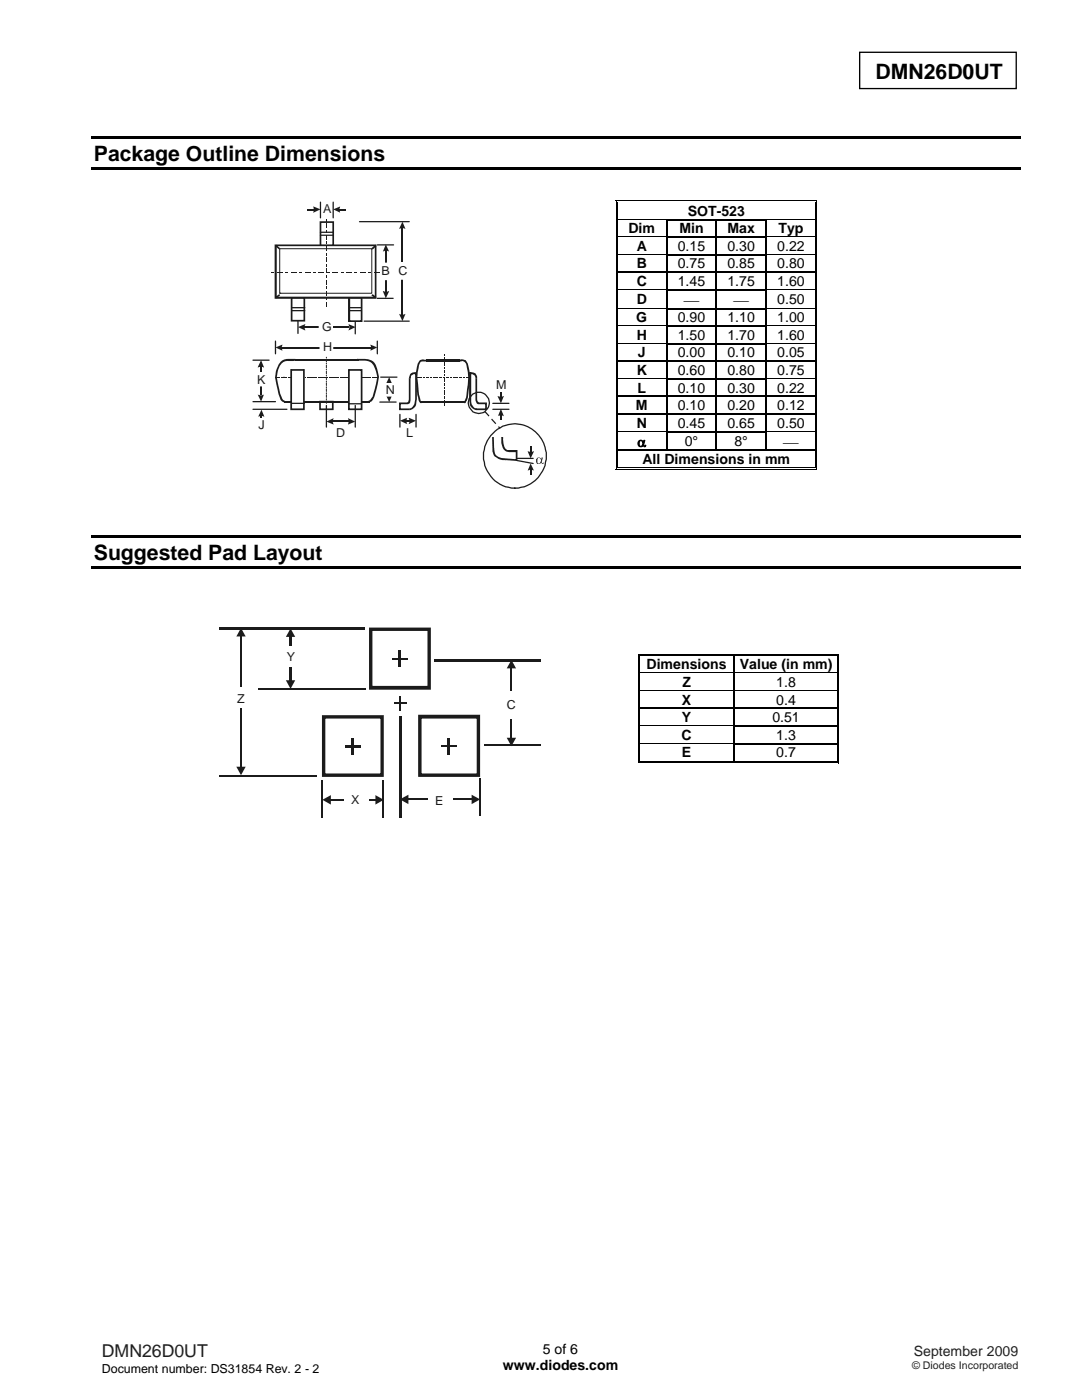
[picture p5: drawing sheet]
<svg xmlns="http://www.w3.org/2000/svg" width="216mm" height="279mm" viewBox="0 0 216 279" stroke-linecap="round" stroke-linejoin="round" font-family="sans-serif">
<defs><g id="words">
<g font-size="4.2">
<text x="174.7" y="15.8">DMN26D0UT</text>
<text x="18.7" y="32">Package Outline Dimensions</text>
<text x="18.7" y="111.7">Suggested Pad Layout</text>
</g>
<text font-size="3.5" fill="#231f20" x="20.3" y="270.9">DMN26D0UT</text>
<g font-size="2.8">
<text x="125.4" y="46.6">Dim</text>
<text x="135.6" y="46.6">Min</text>
<text x="137.2" y="43.1">SOT-523</text>
<text x="145.2" y="46.6">Max</text>
<text x="155.3" y="46.6">Typ</text>
<text x="127" y="50.1">A</text>
<text x="127" y="53.6">B</text>
<text x="135.2" y="50.1">0.15</text>
<text x="135.2" y="53.6">0.75</text>
<text x="145.2" y="50.1">0.30</text>
<text x="145.2" y="53.6">0.85</text>
<text x="155.1" y="50.1">0.22</text>
<text x="155.1" y="53.6">0.80</text>
<text x="127" y="57.1">C</text>
<text x="135.2" y="57.1">1.45</text>
<text x="145.2" y="57.1">1.75</text>
<text x="155.1" y="57.1">1.60</text>
<text x="127" y="64.3">G</text>
<text x="127" y="60.7">D</text>
<text x="135.2" y="64.3">0.90</text>
<text x="136.6" y="60.8">⎯</text>
<text x="145.2" y="64.3">1.10</text>
<text x="146.5" y="60.8">⎯</text>
<text x="155.1" y="60.7">0.50</text>
<text x="155.1" y="64.3">1.00</text>
<text x="127" y="67.8">H</text>
<text x="127.3" y="71.3">J</text>
<text x="135.2" y="71.3">0.00</text>
<text x="135.2" y="67.8">1.50</text>
<text x="145.2" y="71.3">0.10</text>
<text x="145.2" y="67.8">1.70</text>
<text x="155.1" y="67.8">1.60</text>
<text x="155.1" y="71.3">0.05</text>
<text x="127" y="74.8">K</text>
<text x="135.2" y="74.8">0.60</text>
<text x="145.2" y="74.8">0.80</text>
<text x="155.1" y="74.8">0.75</text>
<text x="126.9" y="81.9">M</text>
<text x="127.2" y="78.4">L</text>
<text x="135.2" y="81.9">0.10</text>
<text x="135.2" y="78.4">0.10</text>
<text x="145.2" y="81.9">0.20</text>
<text x="145.2" y="78.4">0.30</text>
<text x="155.1" y="78.4">0.22</text>
<text x="155.1" y="81.9">0.12</text>
<text x="127" y="85.4">N</text>
<text x="127.2" y="89.1">α</text>
<text x="135.2" y="85.4">0.45</text>
<text x="136.6" y="89">0°</text>
<text x="145.2" y="85.4">0.65</text>
<text x="146.6" y="89">8°</text>
<text x="155.1" y="85.4">0.50</text>
<text x="156.4" y="89.1">⎯</text>
<text x="128.2" y="92.6">All Dimensions in mm</text>
<text x="129" y="133.6">Dimensions</text>
<text x="136.2" y="137.1">Z</text>
<text x="147.6" y="133.6">Value (in mm)</text>
<text x="154.9" y="137.1">1.8</text>
<text x="136.1" y="140.6">X</text>
<text x="154.9" y="140.6">0.4</text>
<text x="136" y="147.6">C</text>
<text x="136.1" y="144.1">Y</text>
<text x="154.1" y="144.1">0.51</text>
<text x="154.9" y="147.6">1.3</text>
<text x="136.1" y="151.2">E</text>
<text x="154.9" y="151.2">0.7</text>
<text x="100.3" y="273.5">www.diodes.com</text>
<text x="108.3" y="270.2">5 of 6</text>
</g>
<text font-size="2.8" fill="#231f20" x="182.3" y="270.6">September 2009</text>
<g font-size="2.5" fill="#1f1a17">
<text x="64.5" y="42.5">A</text>
<text x="76.1" y="55">B</text>
<text x="79.5" y="54.9">C</text>
<text x="64.3" y="66.1">G</text>
<text x="64.5" y="70.1">H</text>
<text x="51.3" y="76.6">K</text>
<text x="99" y="77.6">M</text>
<text x="77" y="78.6">N</text>
<text x="51.6" y="85.7">J</text>
<text x="67.1" y="87.3">D</text>
<text x="81.1" y="87.2">L</text>
<text x="57.2" y="131.9">Y</text>
<text x="47.3" y="140.4">Z</text>
<text x="101.1" y="141.5">C</text>
<text x="70.1" y="160.5">X</text>
<text x="86.8" y="160.6">E</text>
</g>
<text font-size="2.5" x="20.3" y="274">Document number: DS31854 Rev. 2 - 2</text>
<text font-size="2.1" fill="#231f20" x="182" y="273.2">© Diodes Incorporated</text>
</g></defs>
<path d="M171.5 10.4h31.3v7.3h-31.3z" fill="none" stroke="#000" stroke-width=".26"/>
<path d="M18.2 27.2h185.5v.5h-185.5zM18.2 33.3h185.5v.5h-185.5zM18.2 106.8h185.5v.6h-185.5zM18.2 112.9h185.5v.6h-185.5z" fill="#000"/>
<path d="M123.4 40.4h39.1v3.3h-39.1z" fill="#fff"/>
<path d="M122.9 39.9h.1v.5h-.1zM122.9 39.9h.5v.2h-.5zM123.2 40.3h.2v.1h-.2z" fill="#000"/>
<path d="M123.4 40h39.1M123.4 40.3h39.1" fill="none" stroke="#000" stroke-width=".2"/>
<path d="M123.4 40.4h39.1z" fill="#fff"/>
<path d="M162.5 39.9h.5v.2h-.5zM162.5 40.3h.2v.1h-.2zM162.9 39.9h.1v.5h-.1z" fill="#000"/>
<path d="M122.9 40.4v3.3M123.3 40.4v3.3M162.6 40.4v3.3M163 40.4v3.3" fill="none" stroke="#000" stroke-width=".2"/>
<g fill="#fff">
<path d="M123.4 44h9.5v3.2h-9.5z"/>
<path d="M123.4 44h9.3v3.2h-9.3z"/>
<path d="M153 44h9.5v3.2h-9.5z"/>
<path d="M153.2 44h9.3v3.2h-9.3z"/>
</g>
<path d="M122.9 43.7h.1v.3h-.1zM123.2 43.7h.2v.3h-.2z" fill="#000"/>
<path d="M123.4 43.8h9.5" fill="none" stroke="#000" stroke-width=".25"/>
<path d="M123.4 43.9l9.5 .1z" fill="#fff"/>
<path d="M132.9 43.7h.3v.3h-.3zM142.8 43.7h.3v.3h-.3zM152.7 43.7h.3v.3h-.3z" fill="#000"/>
<path d="M133.2 43.8h9.6M143.1 43.8h9.6M153 43.8h9.5" fill="none" stroke="#000" stroke-width=".25"/>
<path d="M153 43.9l9.5 .1z" fill="#fff"/>
<path d="M162.5 43.7h.2v.3h-.2zM162.9 43.7h.1v.3h-.1z" fill="#000"/>
<path d="M122.9 44v3.2M123.3 44v3.2M162.6 44v3.2M163 44v3.2" fill="none" stroke="#000" stroke-width=".2"/>
<path d="M133 44v3.2M143 44v3.2M152.9 44v3.2" fill="none" stroke="#000" stroke-width=".25"/>
<g fill="#fff">
<path d="M123.4 47.5h9.5v3.2h-9.5z"/>
<path d="M123.4 47.5h9.3v3.2h-9.3z"/>
<path d="M153 47.5h9.5v3.2h-9.5z"/>
<path d="M153.2 47.5h9.3v3.2h-9.3z"/>
</g>
<path d="M122.9 47.2h.1v.3h-.1zM123.2 47.2h.2v.3h-.2z" fill="#000"/>
<path d="M123.4 47.3h9.5" fill="none" stroke="#000" stroke-width=".25"/>
<path d="M123.4 47.5h9.5z" fill="#fff"/>
<path d="M132.9 47.2h.3v.3h-.3zM142.8 47.2h.3v.3h-.3zM152.7 47.2h.3v.3h-.3z" fill="#000"/>
<path d="M133.2 47.3h9.6M143.1 47.3h9.6M153 47.3h9.5" fill="none" stroke="#000" stroke-width=".25"/>
<path d="M153 47.5h9.5z" fill="#fff"/>
<path d="M162.5 47.2h.2v.3h-.2zM162.9 47.2h.1v.3h-.1z" fill="#000"/>
<path d="M122.9 47.5v3.2M123.3 47.5v3.2M162.6 47.5v3.2M163 47.5v3.2" fill="none" stroke="#000" stroke-width=".2"/>
<path d="M133 47.5v3.2M143 47.5v3.2M152.9 47.5v3.2" fill="none" stroke="#000" stroke-width=".25"/>
<g fill="#fff">
<path d="M123.4 51h9.5v3.2h-9.5z"/>
<path d="M123.4 51h9.3v3.2h-9.3z"/>
<path d="M153 51h9.5v3.2h-9.5z"/>
<path d="M153.2 51h9.3v3.2h-9.3z"/>
</g>
<path d="M122.9 50.7h.1v.3h-.1zM123.2 50.7h.2v.3h-.2z" fill="#000"/>
<path d="M123.4 50.8h9.5" fill="none" stroke="#000" stroke-width=".25"/>
<path d="M123.4 51h9.5z" fill="#fff"/>
<path d="M132.9 50.7h.3v.3h-.3zM142.8 50.7h.3v.3h-.3zM152.7 50.7h.3v.3h-.3z" fill="#000"/>
<path d="M133.2 50.8h9.6M143.1 50.8h9.6M153 50.8h9.5" fill="none" stroke="#000" stroke-width=".25"/>
<path d="M153 51h9.5z" fill="#fff"/>
<path d="M162.5 50.7h.2v.3h-.2zM162.9 50.7h.1v.3h-.1z" fill="#000"/>
<path d="M122.9 51v3.2M123.3 51v3.2M162.6 51v3.2M163 51v3.2" fill="none" stroke="#000" stroke-width=".2"/>
<path d="M133 51v3.2M143 51v3.2M152.9 51v3.2" fill="none" stroke="#000" stroke-width=".25"/>
<g fill="#fff">
<path d="M123.4 54.5h9.5v3.2h-9.5z"/>
<path d="M123.4 54.5h9.3v3.2h-9.3z"/>
<path d="M153 54.5h9.5v3.2h-9.5z"/>
<path d="M153.2 54.5h9.3v3.2h-9.3z"/>
</g>
<path d="M122.9 54.2h.1v.3h-.1zM123.2 54.2h.2v.3h-.2z" fill="#000"/>
<path d="M123.4 54.4h9.5" fill="none" stroke="#000" stroke-width=".25"/>
<path d="M123.4 54.5h9.5z" fill="#fff"/>
<path d="M132.9 54.2h.3v.3h-.3zM142.8 54.2h.3v.3h-.3zM152.7 54.2h.3v.3h-.3z" fill="#000"/>
<path d="M133.2 54.4h9.6M143.1 54.4h9.6M153 54.4h9.5" fill="none" stroke="#000" stroke-width=".25"/>
<path d="M153 54.5h9.5z" fill="#fff"/>
<path d="M162.5 54.2h.2v.3h-.2zM162.9 54.2h.1v.3h-.1z" fill="#000"/>
<path d="M122.9 54.5v3.2M123.3 54.5v3.2M162.6 54.5v3.2M163 54.5v3.2" fill="none" stroke="#000" stroke-width=".2"/>
<path d="M133 54.5v3.2M143 54.5v3.2M152.9 54.5v3.2" fill="none" stroke="#000" stroke-width=".25"/>
<g fill="#fff">
<path d="M123.4 58h9.5v3.4h-9.5z"/>
<path d="M123.4 58.1h9.3v3.2h-9.3z"/>
<path d="M153 58h9.5v3.4h-9.5z"/>
<path d="M153.2 58.1h9.3v3.2h-9.3z"/>
</g>
<path d="M122.9 57.7h.1v.3h-.1zM123.2 57.7h.2v.3h-.2z" fill="#000"/>
<path d="M123.4 57.8h9.5" fill="none" stroke="#000" stroke-width=".25"/>
<path d="M123.4 58h9.5z" fill="#fff"/>
<path d="M132.9 57.7h.3v.3h-.3zM142.8 57.7h.3v.3h-.3zM152.7 57.7h.3v.3h-.3z" fill="#000"/>
<path d="M133.2 57.8h9.6M143.1 57.8h9.6M153 57.8h9.5" fill="none" stroke="#000" stroke-width=".25"/>
<path d="M153 58h9.5z" fill="#fff"/>
<path d="M162.5 57.7h.2v.3h-.2zM162.9 57.7h.1v.3h-.1z" fill="#000"/>
<path d="M122.9 58v3.4M123.3 58v3.4M162.6 58v3.4M163 58v3.4" fill="none" stroke="#000" stroke-width=".2"/>
<path d="M133 58v3.4M143 58v3.4M152.9 58v3.4" fill="none" stroke="#000" stroke-width=".25"/>
<g fill="#fff">
<path d="M123.4 61.7h9.5v3.3h-9.5z"/>
<path d="M123.4 61.7h9.3v3.3h-9.3z"/>
<path d="M153 61.7h9.5v3.3h-9.5z"/>
<path d="M153.2 61.7h9.3v3.3h-9.3z"/>
</g>
<path d="M122.9 61.4h.1v.3h-.1zM123.2 61.4h.2v.3h-.2z" fill="#000"/>
<path d="M123.4 61.6h9.5" fill="none" stroke="#000" stroke-width=".25"/>
<path d="M123.4 61.7h9.5z" fill="#fff"/>
<path d="M132.9 61.4h.3v.3h-.3zM142.8 61.4h.3v.3h-.3zM152.7 61.4h.3v.3h-.3z" fill="#000"/>
<path d="M133.2 61.6h9.6M143.1 61.6h9.6M153 61.6h9.5" fill="none" stroke="#000" stroke-width=".25"/>
<path d="M153 61.7h9.5z" fill="#fff"/>
<path d="M162.5 61.4h.2v.3h-.2zM162.9 61.4h.1v.3h-.1z" fill="#000"/>
<path d="M122.9 61.7v3.3M123.3 61.7v3.3M162.6 61.7v3.3M163 61.7v3.3" fill="none" stroke="#000" stroke-width=".2"/>
<path d="M133 61.7v3.3M143 61.7v3.3M152.9 61.7v3.3" fill="none" stroke="#000" stroke-width=".25"/>
<g fill="#fff">
<path d="M123.4 65.2h9.5v3.3h-9.5z"/>
<path d="M123.4 65.2h9.3v3.3h-9.3z"/>
<path d="M153 65.2h9.5v3.3h-9.5z"/>
<path d="M153.2 65.2h9.3v3.3h-9.3z"/>
</g>
<path d="M122.9 65h.1v.2h-.1zM123.2 65h.2v.2h-.2z" fill="#000"/>
<path d="M123.4 65.1h9.5" fill="none" stroke="#000" stroke-width=".25"/>
<path d="M123.4 65.2h9.5z" fill="#fff"/>
<path d="M132.9 65h.3v.2h-.3zM142.8 65h.3v.2h-.3zM152.7 65h.3v.2h-.3z" fill="#000"/>
<path d="M133.2 65.1h9.6M143.1 65.1h9.6M153 65.1h9.5" fill="none" stroke="#000" stroke-width=".25"/>
<path d="M153 65.2h9.5z" fill="#fff"/>
<path d="M162.5 65h.2v.2h-.2zM162.9 65h.1v.2h-.1z" fill="#000"/>
<path d="M122.9 65.2v3.3M123.3 65.2v3.3M162.6 65.2v3.3M163 65.2v3.3" fill="none" stroke="#000" stroke-width=".2"/>
<path d="M133 65.2v3.3M143 65.2v3.3M152.9 65.2v3.3" fill="none" stroke="#000" stroke-width=".25"/>
<g fill="#fff">
<path d="M123.4 68.7h9.5v3.3h-9.5z"/>
<path d="M123.4 68.7h9.3v3.3h-9.3z"/>
<path d="M153 68.7h9.5v3.3h-9.5z"/>
<path d="M153.2 68.7h9.3v3.3h-9.3z"/>
</g>
<path d="M122.9 68.5h.1v.2h-.1zM123.2 68.5h.2v.2h-.2z" fill="#000"/>
<path d="M123.4 68.6h9.5" fill="none" stroke="#000" stroke-width=".25"/>
<path d="M123.4 68.7h9.5z" fill="#fff"/>
<path d="M132.9 68.5h.3v.2h-.3zM142.8 68.5h.3v.2h-.3zM152.7 68.5h.3v.2h-.3z" fill="#000"/>
<path d="M133.2 68.6h9.6M143.1 68.6h9.6M153 68.6h9.5" fill="none" stroke="#000" stroke-width=".25"/>
<path d="M153 68.7h9.5z" fill="#fff"/>
<path d="M162.5 68.5h.2v.2h-.2zM162.9 68.5h.1v.2h-.1z" fill="#000"/>
<path d="M122.9 68.7v3.3M123.3 68.7v3.3M162.6 68.7v3.3M163 68.7v3.3" fill="none" stroke="#000" stroke-width=".2"/>
<path d="M133 68.7v3.3M143 68.7v3.3M152.9 68.7v3.3" fill="none" stroke="#000" stroke-width=".25"/>
<g fill="#fff">
<path d="M123.4 72.2h9.5v3.3h-9.5z"/>
<path d="M123.4 72.2h9.3v3.3h-9.3z"/>
<path d="M153 72.2h9.5v3.3h-9.5z"/>
<path d="M153.2 72.2h9.3v3.3h-9.3z"/>
</g>
<path d="M122.9 72h.1v.3h-.1zM123.2 72h.2v.3h-.2z" fill="#000"/>
<path d="M123.4 72.1h9.5" fill="none" stroke="#000" stroke-width=".25"/>
<path d="M123.4 72.2l9.5 .1z" fill="#fff"/>
<path d="M132.9 72h.3v.3h-.3zM142.8 72h.3v.3h-.3zM152.7 72h.3v.3h-.3z" fill="#000"/>
<path d="M133.2 72.1h9.6M143.1 72.1h9.6M153 72.1h9.5" fill="none" stroke="#000" stroke-width=".25"/>
<path d="M153 72.2l9.5 .1z" fill="#fff"/>
<path d="M162.5 72h.2v.3h-.2zM162.9 72h.1v.3h-.1z" fill="#000"/>
<path d="M122.9 72.3v3.2M123.3 72.3v3.2M162.6 72.3v3.2M163 72.3v3.2" fill="none" stroke="#000" stroke-width=".2"/>
<path d="M133 72.3v3.2M143 72.3v3.2M152.9 72.3v3.2" fill="none" stroke="#000" stroke-width=".25"/>
<g fill="#fff">
<path d="M123.4 75.8h9.5v3.2h-9.5z"/>
<path d="M123.4 75.8h9.3v3.2h-9.3z"/>
<path d="M153 75.8h9.5v3.2h-9.5z"/>
<path d="M153.2 75.8h9.3v3.2h-9.3z"/>
</g>
<path d="M122.9 75.5h.1v.3h-.1zM123.2 75.5h.2v.3h-.2z" fill="#000"/>
<path d="M123.4 75.6h9.5" fill="none" stroke="#000" stroke-width=".25"/>
<path d="M123.4 75.8h9.5z" fill="#fff"/>
<path d="M132.9 75.5h.3v.3h-.3zM142.8 75.5h.3v.3h-.3zM152.7 75.5h.3v.3h-.3z" fill="#000"/>
<path d="M133.2 75.6h9.6M143.1 75.6h9.6M153 75.6h9.5" fill="none" stroke="#000" stroke-width=".25"/>
<path d="M153 75.8h9.5z" fill="#fff"/>
<path d="M162.5 75.5h.2v.3h-.2zM162.9 75.5h.1v.3h-.1z" fill="#000"/>
<path d="M122.9 75.8v3.2M123.3 75.8v3.2M162.6 75.8v3.2M163 75.8v3.2" fill="none" stroke="#000" stroke-width=".2"/>
<path d="M133 75.8v3.2M143 75.8v3.2M152.9 75.8v3.2" fill="none" stroke="#000" stroke-width=".25"/>
<g fill="#fff">
<path d="M123.4 79.3h9.5v3.2h-9.5z"/>
<path d="M123.4 79.3h9.3v3.2h-9.3z"/>
<path d="M153 79.3h9.5v3.2h-9.5z"/>
<path d="M153.2 79.3h9.3v3.2h-9.3z"/>
</g>
<path d="M122.9 79h.1v.3h-.1zM123.2 79h.2v.3h-.2z" fill="#000"/>
<path d="M123.4 79.1h9.5" fill="none" stroke="#000" stroke-width=".25"/>
<path d="M123.4 79.2l9.5 .1z" fill="#fff"/>
<path d="M132.9 79h.3v.3h-.3zM142.8 79h.3v.3h-.3zM152.7 79h.3v.3h-.3z" fill="#000"/>
<path d="M133.2 79.1h9.6M143.1 79.1h9.6M153 79.1h9.5" fill="none" stroke="#000" stroke-width=".25"/>
<path d="M153 79.2l9.5 .1z" fill="#fff"/>
<path d="M162.5 79h.2v.3h-.2zM162.9 79h.1v.3h-.1zM122.9 82.5h.1v.3h-.1zM123.2 82.5h.2v.3h-.2zM132.9 82.5h.3v.3h-.3zM142.8 82.5h.3v.3h-.3zM152.7 82.5h.3v.3h-.3zM162.5 82.5h.2v.3h-.2zM162.9 82.5h.1v.3h-.1z" fill="#000"/>
<path d="M122.9 79.3v3.2M123.3 79.3v3.2M162.6 79.3v3.2M163 79.3v3.2M122.9 82.8v3.2M123.3 82.8v3.2M162.6 82.8v3.2M163 82.8v3.2" fill="none" stroke="#000" stroke-width=".2"/>
<path d="M133 79.3v3.2M143 79.3v3.2M152.9 79.3v3.2M123.4 82.6h9.5M133 82.8v3.2M133.2 82.6h9.6M143 82.8v3.2M143.1 82.6h9.6M152.9 82.8v3.2M153 82.6h9.5" fill="none" stroke="#000" stroke-width=".25"/>
<g fill="#fff">
<path d="M123.4 86.3h9.5v3.4h-9.5z"/>
<path d="M123.4 86.3h9.3v3.4h-9.3z"/>
<path d="M153 86.3h9.5v3.4h-9.5z"/>
<path d="M153.2 86.3h9.3v3.4h-9.3z"/>
</g>
<path d="M122.9 86h.1v.3h-.1zM123.2 86h.2v.3h-.2z" fill="#000"/>
<path d="M123.4 86.1h9.5" fill="none" stroke="#000" stroke-width=".25"/>
<path d="M123.4 86.3h9.5z" fill="#fff"/>
<path d="M132.9 86h.3v.3h-.3zM142.8 86h.3v.3h-.3zM152.7 86h.3v.3h-.3z" fill="#000"/>
<path d="M133.2 86.1h9.6M143.1 86.1h9.6M153 86.1h9.5" fill="none" stroke="#000" stroke-width=".25"/>
<path d="M153 86.3h9.5z" fill="#fff"/>
<path d="M122.9 89.7h.1v.3h-.1zM122.9 93.6h.5v.2h-.5zM123.2 89.7h.2v.3h-.2zM123.2 93.3h.2v.2h-.2zM162.5 86h.2v.3h-.2zM162.5 89.7h.2v.3h-.2zM162.5 93.6h.5v.2h-.5zM162.5 93.3h.2v.2h-.2zM162.9 86h.1v.3h-.1zM162.9 89.7h.1v.3h-.1zM162.9 93.3h.1v.5h-.1z" fill="#000"/>
<path d="M122.9 86.3v3.4M122.9 90v3.8M123.3 86.3v3.4M123.3 90v3.3M123.4 93.7h39.1M123.4 93.4h39.1M162.6 86.3v3.4M162.6 90v3.3M163 86.3v3.4M163 90v3.3" fill="none" stroke="#000" stroke-width=".2"/>
<path d="M123.4 89.9h39.1M133 86.3v3.4M143 86.3v3.4M152.9 86.3v3.4" fill="none" stroke="#000" stroke-width=".25"/>
<g fill="#fff">
<path d="M127.8 131h18.6v3.2h-18.6z"/>
<path d="M128.2 131h17.6v3.2h-17.6z"/>
</g>
<path d="M127.3 130.5h.1v.5h-.1zM127.3 130.5h.5v.1h-.5zM127.6 130.8h.2v.2h-.2z" fill="#000"/>
<path d="M127.8 130.6h18.6M127.8 130.9h18.6" fill="none" stroke="#000" stroke-width=".2"/>
<path d="M127.8 131h18.6z" fill="#fff"/>
<path d="M146.4 131h.3zM146.4 130.5h.5v.1h-.5zM146.4 130.8h.5v.2h-.5zM166.9 130.5h.5v.1h-.5zM166.9 130.8h.2v.2h-.2zM167.3 130.5h.1v.5h-.1z" fill="#000"/>
<path d="M127.3 131v3.2M127.7 131v3.2M146.9 130.6h20M146.9 130.9h20M167 131v3.2M167.4 131v3.2" fill="none" stroke="#000" stroke-width=".2"/>
<path d="M146.6 131v3.2" fill="none" stroke="#000" stroke-width=".25"/>
<g fill="#fff">
<path d="M127.8 134.5h18.6v3.3h-18.6z"/>
<path d="M128.2 134.5h17.6v3.3h-17.6z"/>
<path d="M146.7 134.5h20.2v3.3h-20.2z"/>
<path d="M147.3 134.5h19.2v3.3h-19.2z"/>
</g>
<path d="M127.3 134.2h.1v.3h-.1zM127.6 134.2h.2v.3h-.2z" fill="#000"/>
<path d="M127.8 134.4h18.6" fill="none" stroke="#000" stroke-width=".25"/>
<path d="M127.8 134.5h18.6z" fill="#fff"/>
<path d="M146.4 134.2h.3v.3h-.3z" fill="#000"/>
<path d="M146.7 134.4h20.2" fill="none" stroke="#000" stroke-width=".25"/>
<path d="M146.7 134.5h20.2z" fill="#fff"/>
<path d="M166.9 134.2h.2v.3h-.2zM167.3 134.2h.1v.3h-.1z" fill="#000"/>
<path d="M127.3 134.5v3.3M127.7 134.5v3.3M167 134.5v3.3M167.4 134.5v3.3" fill="none" stroke="#000" stroke-width=".2"/>
<path d="M146.6 134.5v3.3" fill="none" stroke="#000" stroke-width=".25"/>
<g fill="#fff">
<path d="M127.8 138h18.6v3.3h-18.6z"/>
<path d="M128.2 138h17.6v3.3h-17.6z"/>
<path d="M146.7 138h20.2v3.3h-20.2z"/>
<path d="M147.3 138h19.2v3.3h-19.2z"/>
</g>
<path d="M127.3 137.8h.1v.2h-.1zM127.6 137.8h.2v.2h-.2z" fill="#000"/>
<path d="M127.8 137.9h18.6" fill="none" stroke="#000" stroke-width=".25"/>
<path d="M127.8 138h18.6z" fill="#fff"/>
<path d="M146.4 137.8h.3v.2h-.3z" fill="#000"/>
<path d="M146.7 137.9h20.2" fill="none" stroke="#000" stroke-width=".25"/>
<path d="M146.7 138h20.2z" fill="#fff"/>
<path d="M166.9 137.8h.2v.2h-.2zM167.3 137.8h.1v.2h-.1z" fill="#000"/>
<path d="M127.3 138v3.3M127.7 138v3.3M167 138v3.3M167.4 138v3.3" fill="none" stroke="#000" stroke-width=".2"/>
<path d="M146.6 138v3.3" fill="none" stroke="#000" stroke-width=".25"/>
<g fill="#fff">
<path d="M127.8 141.5h18.6v3.3h-18.6z"/>
<path d="M128.2 141.5h17.6v3.3h-17.6z"/>
</g>
<path d="M127.3 141.3h.1v.2h-.1zM127.6 141.3h.2v.2h-.2z" fill="#000"/>
<path d="M127.8 141.4h18.6" fill="none" stroke="#000" stroke-width=".25"/>
<path d="M127.8 141.5h18.6z" fill="#fff"/>
<path d="M146.4 141.3h.3v.2h-.3zM166.9 141.3h.2v.2h-.2zM167.3 141.3h.1v.2h-.1z" fill="#000"/>
<path d="M146.6 141.5v3.3M146.7 141.4h20.2" fill="none" stroke="#000" stroke-width=".25"/>
<path d="M127.3 141.5v3.3M127.7 141.5v3.3M167 141.5v3.3M167.4 141.5v3.3" fill="none" stroke="#000" stroke-width=".2"/>
<g fill="#fff">
<path d="M127.8 145h18.6v3.3h-18.6z"/>
<path d="M128.2 145h17.6v3.3h-17.6z"/>
</g>
<path d="M127.3 144.8h.1v.3h-.1zM127.6 144.8h.2v.3h-.2z" fill="#000"/>
<path d="M127.8 144.9h18.6" fill="none" stroke="#000" stroke-width=".25"/>
<path d="M127.8 145l18.6 .1z" fill="#fff"/>
<path d="M146.4 144.8h.3v.3h-.3zM166.9 144.8h.2v.3h-.2zM167.3 144.8h.1v.3h-.1z" fill="#000"/>
<path d="M146.6 145.1v3.2M146.7 144.9h20.2" fill="none" stroke="#000" stroke-width=".25"/>
<path d="M127.3 145.1v3.2M127.7 145.1v3.2M167 145.1v3.2M167.4 145.1v3.2" fill="none" stroke="#000" stroke-width=".2"/>
<g fill="#fff">
<path d="M127.8 148.5h18.6v3.3h-18.6z"/>
<path d="M128.2 148.5h17.6v3.3h-17.6z"/>
</g>
<path d="M127.3 148.3h.1v.3h-.1zM127.6 148.3h.2v.3h-.2z" fill="#000"/>
<path d="M127.8 148.4h18.6" fill="none" stroke="#000" stroke-width=".25"/>
<path d="M127.8 148.5l18.6 .1z" fill="#fff"/>
<path d="M127.3 152.2h.5v.1h-.5zM127.6 151.8h.2v.2h-.2zM146.4 148.3h.3v.3h-.3zM146.4 151.8h.5v.2h-.5zM166.9 148.3h.2v.3h-.2zM166.9 152.2h.5v.1h-.5zM166.9 151.8h.2v.2h-.2zM167.3 148.3h.1v.3h-.1zM167.3 151.8h.1v.5h-.1z" fill="#000"/>
<path d="M146.6 148.6v3.2M146.7 148.4h20.2" fill="none" stroke="#000" stroke-width=".25"/>
<path d="M127.3 148.6v3.7M127.7 148.6v3.2M127.8 152.3h39.1M127.8 151.9h18.6M146.9 151.9h20M167 148.6v3.2M167.4 148.6v3.2" fill="none" stroke="#000" stroke-width=".2"/>
<path d="M63.9 80.2h2.5v1.5h-2.5z" fill="#fff"/>
<path d="M63.9 81.5h2.5v.4h-2.5zM66.4 81.7h.2v.2h-.2zM66.2 80.2h.4v1.5h-.4zM66.4 80h.2v.2h-.2zM63.9 80h2.5v.3h-2.5zM63.7 80h.2v.2h-.2zM63.7 80.2h.3v1.5h-.3zM63.7 81.7h.2v.2h-.2z" fill="#1f1a17"/>
<path d="M56.7 80.2h17" fill="none" stroke="#1f1a17" stroke-width=".34"/>
<path d="M55 68.1v2.5M75.3 68.1v2.5" fill="none" stroke="#1f1a17" stroke-width=".25"/>
<path d="M55 69.3l1.4-.6-.2 .4v.6l.2 .3z" fill-rule="evenodd" fill="#1f1a17"/>
<path d="M56.2 69.4h17.9" fill="none" stroke="#1f1a17" stroke-width=".25"/>
<path d="M73.9 68.7l1.4 .6-1.4 .7 .1-.3v-.6z" fill-rule="evenodd" fill="#1f1a17"/>
<path d="M98.3 81.7h3.3" fill="none" stroke="#1f1a17" stroke-width=".25"/>
<g fill="#1f1a17">
<path d="M99.8 78.4h.2v.8h-.2z"/>
<path d="M52 83h.3v.5h-.3z"/>
</g>
<g fill="#1f1a17">
<path d="M99.3 79.1h1.2l-.6 1.4z" fill-rule="evenodd"/>
<path d="M52.2 81.8l.6 1.4-.4-.2h-.6l-.3 .2z" fill-rule="evenodd"/>
</g>
<path d="M63.9 40.3v3.2M66.5 40.3v3.2M98.3 80.5h3.3" fill="none" stroke="#1f1a17" stroke-width=".25"/>
<g fill="#1f1a17">
<path d="M62.5 41.2l1.4 .6-1.4 .7z" fill-rule="evenodd"/>
<path d="M66.5 41.8l1.4-.6-.1 .3v.6l.1 .4z" fill-rule="evenodd"/>
</g>
<g fill="#1f1a17">
<path d="M61.4 41.7h1.3v.3h-1.3z"/>
<path d="M67.8 41.7h1.2v.3h-1.2z"/>
</g>
<path d="M71.7 44.2h10M75.3 48.9h3.2M75.3 59.5h3.1M50.5 71.9h3.2M72.7 64.1h9M50.5 80.2h4.5M50.5 81.7h6.8" fill="none" stroke="#1f1a17" stroke-width=".25"/>
<path d="M77 48.8l.7 1.4-.4-.1h-.6l-.3 .1z" fill-rule="evenodd" fill="#1f1a17"/>
<path d="M77 50.1v8.2" fill="none" stroke="#1f1a17" stroke-width=".25"/>
<g fill="#1f1a17">
<path d="M76.4 58.1h1.3l-.7 1.4z" fill-rule="evenodd"/>
<path d="M52.1 71.9l.6 1.4h-1.3z" fill-rule="evenodd"/>
</g>
<path d="M52 73.2v5.7" fill="none" stroke="#1f1a17" stroke-width=".25"/>
<g fill="#1f1a17">
<path d="M51.4 78.7l.4 .2 .9-.2-.6 1.5z" fill-rule="evenodd"/>
<path d="M80.3 44.2l.6 1.5a1.16 1.16 0 0 0-1.3 0z" fill-rule="evenodd"/>
</g>
<path d="M80.3 45.5v17.3" fill="none" stroke="#1f1a17" stroke-width=".25"/>
<g fill="#1f1a17">
<path d="M79.6 62.7a1.23 1.23 0 0 0 1.3 0l-.6 1.4z" fill-rule="evenodd"/>
<path d="M79.8 84l1.4-.6-.1 .4 .1 .8z" fill-rule="evenodd"/>
<path d="M81.6 83.4l1.4 .6-1.4 .6z" fill-rule="evenodd"/>
<path d="M65.1 84.1l1.5-.6-.2 .4 .2 .8z" fill-rule="evenodd"/>
</g>
<path d="M81.1 83.9h.6v.2h-.6z" fill="#1f1a17"/>
<path d="M66.4 84.1h3.2" fill="none" stroke="#1f1a17" stroke-width=".25"/>
<path d="M69.4 83.5l1.5 .6-1.5 .6z" fill-rule="evenodd" fill="#1f1a17"/>
<path d="M79.8 82.7v2.5M83 82.7v2.5" fill="none" stroke="#1f1a17" stroke-width=".25"/>
<path d="M75.3 52.5h3.1v3.3h-3.1z" fill="#fff"/>
<path d="M75.3 52.5h3.1v3.3h-3.1z" fill="none" stroke="#fff" stroke-width=".2"/>
<path d="M50.5 74.4h3.2v2.6h-3.2z" fill="#fff"/>
<path d="M50.5 74.4h3.2v2.6h-3.2z" fill="none" stroke="#fff" stroke-width=".2"/>
<path d="M78.7 52.4h3.2v3.3h-3.2z" fill="#fff"/>
<path d="M78.7 52.4h3.2v3.3h-3.2z" fill="none" stroke="#fff" stroke-width=".2"/>
<path d="M63.9 68.1h2.5v2.5h-2.5z" fill="#fff"/>
<path d="M63.9 68.1h2.5v2.5h-2.5z" fill="none" stroke="#fff" stroke-width=".2"/>
<path d="M58.1 73.8h2.5v7.9h-2.5z" fill="#fff"/>
<path d="M58.1 81.5h2.5v.4h-2.5zM60.6 81.7h.2v.2h-.2zM60.5 73.8h.3v7.9h-.3zM60.6 73.7h.2v.1h-.2zM58.1 73.7h2.5v.3h-2.5zM57.9 73.7h.2v.1h-.2zM57.9 73.8h.4v7.9h-.4zM57.9 81.7h.2v.2h-.2z" fill="#1f1a17"/>
<path d="M69.6 73.8h2.6v7.9h-2.6z" fill="#fff"/>
<path d="M69.6 81.5h2.6v.4h-2.6zM72.2 81.7h.1v.2h-.1zM72 73.8h.3v7.9h-.3zM72.2 73.7h.1v.1h-.1zM69.6 73.7h2.6v.3h-2.6zM69.4 73.7h.2v.1h-.2zM69.4 73.8h.4v7.9h-.4zM69.4 81.7h.2v.2h-.2z" fill="#1f1a17"/>
<path d="M82.1 74.7l.9-.3-.1 5.8a1.46 1.46 0 0 1-1.2 1.5h-1.9v-1.2h1.6l.3-.3v-4.6z" fill-rule="evenodd" fill="#fff"/>
<path d="M81.8 74.7l.5-.4h.6v.4h-.4a.78 .78 0 0 0-.6 .9l-.3-.1zM82.9 74.5v.2zM82.9 74.3l.1 .4zM82.9 74.3h.3v.1zM82.8 74.4h.4v5.3h-.4zM82.8 79.7h.4l-.2 1.1-.3-.1zM81.7 81.5l.4-.1 .6-.7 .3 .1a1.82 1.82 0 0 1-1.2 1.1zM81.7 81.7l.1 .2zM79.8 81.5h1.9v.4h-1.9zM79.6 81.7h.2v.2h-.2zM79.6 80.5h.4v1.2h-.4zM79.6 80.3h.2v.2h-.2zM79.8 80.3h1.4v.4h-1.4zM81.6 79.4h.3a.95 .95 0 0 1-.5 1.3h-.2v-.4a.71 .71 0 0 0 .4-.9zM81.6 79.1h.3v.3h-.3zM81.6 78.9h.3v.2h-.3zM81.6 75.6h.3v3.3h-.3zM81.6 75.5l.1 .1z" fill="#1f1a17"/>
<path d="M58.2 80.5h2.5M65.1 80.9v4.3M69.5 80.6h2.6M70.9 80.9v4.3" fill="none" stroke="#1f1a17" stroke-width=".25"/>
<path d="M93.9 74.4a1.14 1.14 0 0 1 1.1 1.2l.1 3.6a.93 .93 0 0 0 .5 1.3h1.4v1.2h-2a1.61 1.61 0 0 1-1.1-2z" fill-rule="evenodd" fill="#fff"/>
<g fill="#1f1a17">
<path d="M99.8 82.9h.2v.8h-.2z"/>
<path d="M93.9 74.3h.5a1.11 1.11 0 0 1 .8 1.2l-.3 .1v-.2a.78 .78 0 0 0-1-.7zM93.9 74.5v.2zM93.9 74.3l-.1 .4zM93.6 74.3h.3v.1h-.3zM93.6 74.4h.4v5.3h-.4zM93.6 79.7h.4l.1 1-.3 .1zM93.8 80.8l.3-.1 .6 .7 .4 .1-.1 .4a1.82 1.82 0 0 1-1.2-1.1zM95 81.7v.2zM95 81.5h2v.4h-2zM97 81.7h.2v.2h-.2zM96.8 80.5h.4v1.2h-.4zM97 80.3h.2v.2h-.2zM95.6 80.3h1.4v.4h-1.4zM94.9 79.4h.3a.71 .71 0 0 0 .4 .9v.4l-.5-.2-.2-.6zM94.9 79.1h.3v.3h-.3zM94.9 78.9h.3v.2h-.3zM94.9 75.6h.3v3.3h-.3zM95 75.6l.2-.1z"/>
<path d="M63.9 48.9h2.6v.3h-2.6zM66.5 49h.2v.2h-.2zM66.3 44.3h.4v4.7h-.4zM66.5 44.2h.2v.1h-.2zM63.9 44.2h2.6v.3h-2.6zM63.8 44.2h.1v.1h-.1zM63.8 44.3h.3v4.7h-.3zM63.8 49h.1v.2h-.1z"/>
<path d="M58.2 63.8h2.5v.4h-2.5zM60.7 64h.2v.2h-.2zM60.6 59.4h.3v4.6h-.3zM60.7 59.1h.2v.3h-.2zM58.2 59.1h2.5v.4h-2.5zM58 59.1h.2v.3h-.2zM58 59.4h.4v4.6h-.4zM58 64h.2v.2h-.2z"/>
<path d="M69.6 63.9h2.6v.4h-2.6zM72.2 64.1h.1v.2h-.1zM72 59.4h.3v4.7h-.3zM72.2 59.2h.1v.2h-.1zM69.6 59.2h2.6v.3h-2.6zM69.4 59.2h.2v.2h-.2zM69.4 59.4h.5v4.7h-.5zM69.4 64.1h.2v.2h-.2z"/>
</g>
<path d="M99.9 81.6l.6 1.4a1.05 1.05 0 0 0-1.1 0z" fill-rule="evenodd" fill="#1f1a17"/>
<path d="M58.9 71.8h12.7" fill="none" stroke="#1f1a17" stroke-width=".34"/>
<g fill="#1f1a17">
<path d="M55.8 79.3l.4-.2 .3 .7 .3 .2v.3a1.17 1.17 0 0 1-1-1zM54.9 75.4l.3-.1 .7 3.2 .3 .6-.4 .2z"/>
<path d="M73.5 80l.3-.1 .6-.8 .3 .1a1.33 1.33 0 0 1-1.1 1.1zM75.3 75.2h.3l-.9 4-.3-.1z"/>
<path d="M58.2 71.6h.7v.4l-.7 .1zM56 72.2a2.57 2.57 0 0 1 2.2-.6v.5a2.24 2.24 0 0 0-2.8 2.2l-.2 1.1h-.3a5.4 5.4 0 0 1 1.1-3.2z"/>
<path d="M71.3 71.6v.4zM71.3 71.6h.9v.4h-.9zM72.2 71.6a2.56 2.56 0 0 1 3.2 2.5l.2 1.2h-.3a4.7 4.7 0 0 0-1.4-3l-.5-.2-1.2-.1z"/>
</g>
<path d="M85 71.9h6.7" fill="none" stroke="#1f1a17" stroke-width=".42"/>
<g fill="#1f1a17">
<path d="M83.4 79.4l.4-.1 .3 .9-.1 .3a1.05 1.05 0 0 1-.6-1.1zM82.9 75.4h.4l.5 3.9-.4 .1z"/>
<path d="M93 79.3l.3 .1-.4 1-.2 .1zM93.4 75.3l.4 .1-.5 4-.3-.1z"/>
<path d="M84.7 71.8h.4v.3h-.5zM83.8 71.9l.6-.2 .3 .1-.1 .3h-.4a1.25 1.25 0 0 0-.7 1.4l-.2 1.9h-.4a6.2 6.2 0 0 1 .9-3.5z"/>
<path d="M91.5 71.7h.5v.4h-.5zM92 71.7h.3a.99 .99 0 0 1 1 .9l.5 2.7-.4 .1-.2-1.6a1.74 1.74 0 0 0-1-1.7h-.2z"/>
</g>
<path d="M83.8 80.3h9" fill="none" stroke="#1f1a17" stroke-width=".34"/>
<path d="M103.2 91.5h3.2M103.2 91.9l3.2 .6" fill="none" stroke="#1f1a17" stroke-width=".25"/>
<path d="M107.3 91.3l.5 .1 .2 .3 .1-.4h.2l-.2 .9 .2 .3 .2-.3-.1 .4h-.2l-.1-.4-.4 .4h-.5l-.1-.2-.1-.7zM107.3 91.5l-.1 .8 .5 .2 .3-.6-.1-.2-.2-.3z" fill-rule="evenodd" fill="#1f1a17"/>
<path d="M98.3 86.3l1.6 .1a3.2 3.2 0 0 1 .3 2.1 1.6 1.6 0 0 0 1.4 1.6h1.5v1.7a10.2 10.2 0 0 1-3.9-.5 1.71 1.71 0 0 1-.8-1.8z" fill-rule="evenodd" fill="#fff"/>
<path d="M99.3 86.2l.7 .1 .4 1.1h-.4l-.1-.6-.3-.3h-.3zM98.3 86.2h1v.3h-1zM98.2 86.2h.1v.1h-.1zM98.2 86.3h.3l.1 3.2h-.3zM98.4 89.5h.2zM98.3 89.5h.3l.2 1-.4 .1zM98.4 90.6l.4-.1a2.08 2.08 0 0 0 2.1 1v.3a2.44 2.44 0 0 1-2.5-1.2zM100.9 91.7v.1zM100.9 91.5l2.2 .2v.3l-2.2-.2zM103.1 91.8h.2v.2h-.2zM102.9 90.1h.4v1.7h-.4zM103.1 89.8h.2v.3h-.2zM101.6 89.8h1.5v.4h-1.5zM100.3 89.3l.3-.2a.91 .91 0 0 0 1 .7v.4a1.38 1.38 0 0 1-1.3-.9zM100 87.6h.4l.2 1.5-.3 .2-.3-.8zM100.2 87.6h.2zM100 87.4h.4v.2h-.4zM100.2 87.4h.2z" fill="#1f1a17"/>
<path d="M97.8 85.7h2.7v1.5h-2.7z" fill="#fff"/>
<g fill="#1f1a17">
<path d="M105.3 90.1h1.3l-.7 1.4z" fill-rule="evenodd"/>
<path d="M105.9 92.5l.7 1.4-.4-.1h-.6l-.3 .1z" fill-rule="evenodd"/>
</g>
<g fill="#1f1a17">
<path d="M105.8 89.1h.2v1.1h-.2z"/>
<path d="M105.8 93.7h.2v1.2h-.2z"/>
</g>
<g fill="#131516">
<path d="M96.6 82.2l.2-.2 .9 1-.2 .1z"/>
<path d="M98 83.7l.2-.2 .8 1-.2 .1z"/>
<path d="M99.4 85.2l.1-.1 .4 .2-.2 .2z"/>
</g>
<g fill="none" stroke="#1f1a17" stroke-width=".25">
<path d="M97.9 86.9a6.3 6.3 0 0 1 6.7-2 6.3 6.3 0 0 1 4.4 5.4 6.3 6.3 0 0 1-9.2 6.3 6.4 6.4 0 0 1-1.9-9.7z"/>
<circle cx="95.5" cy="80.4" r="2.12"/>
</g>
<g fill="#1f1a17">
<path d="M83.2 75.3h.2v.1h-.2z"/>
<path d="M83.7 75.3h.6v.1h-.6z"/>
<path d="M84.5 75.3h.3v.1h-.3z"/>
<path d="M85 75.3h.6v.1h-.6z"/>
<path d="M85.8 75.3h.3v.1h-.3z"/>
<path d="M86.4 75.3h.5v.1h-.5z"/>
<path d="M87.2 75.3h.2v.1h-.2z"/>
<path d="M87.7 75.3h.6v.1h-.6z"/>
<path d="M88.5 75.3h.3v.1h-.3z"/>
<path d="M89 75.3h.5v.1h-.5z"/>
<path d="M89.8 75.3h.2v.1h-.2z"/>
<path d="M90.4 75.3h.5v.1h-.5z"/>
<path d="M91.1 75.3h.3v.1h-.3z"/>
<path d="M91.7 75.3h.5v.1h-.5z"/>
<path d="M92.5 75.3h.3v.1h-.3z"/>
<path d="M93 75.3h.5v.1h-.5z"/>
<path d="M60.9 75.2h.2v.2h-.2z"/>
<path d="M61.3 75.2h.4v.2h-.4z"/>
<path d="M61.9 75.2h.3v.2h-.3z"/>
<path d="M62.4 75.2h.4v.2h-.4z"/>
<path d="M63 75.2h.3v.2h-.3z"/>
<path d="M63.5 75.2h.4v.2h-.4z"/>
<path d="M64.1 75.2h.3v.2h-.3z"/>
<path d="M64.5 75.2h.5v.2h-.5z"/>
<path d="M65.2 75.2h.3v.2h-.3z"/>
<path d="M65.6 75.2h.5v.2h-.5z"/>
<path d="M66.3 75.2h.3v.2h-.3z"/>
<path d="M66.7 75.2h.5v.2h-.5z"/>
<path d="M67.4 75.2h.3v.2h-.3z"/>
<path d="M67.8 75.2h.5v.2h-.5z"/>
<path d="M68.5 75.2h.3v.2h-.3z"/>
<path d="M68.9 75.2h.5v.2h-.5z"/>
<path d="M72.1 75.2l.1 .2z"/>
<path d="M72.2 75.2h.2v.2h-.2z"/>
<path d="M72.5 75.2l.1 .2z"/>
<path d="M72.7 75.2h.1v.2h-.1z"/>
<path d="M72.9 75.2l.1 .2z"/>
<path d="M73.1 75.2h.2v.2h-.2z"/>
<path d="M73.3 75.2l.1 .2z"/>
<path d="M73.5 75.2h.2v.2h-.2z"/>
<path d="M73.8 75.2l.1 .2z"/>
<path d="M73.9 75.2h.2v.2h-.2z"/>
<path d="M74.2 75.2l.1 .2z"/>
<path d="M74.4 75.2h.2v.2h-.2z"/>
<path d="M74.7 75.2l.1 .2z"/>
<path d="M74.9 75.2h.1v.2h-.1z"/>
<path d="M75.1 75.2l.1 .2z"/>
<path d="M75.3 75.2h.2v.2h-.2z"/>
</g>
<path d="M59.5 65.3l1.4-.6v1.3z" fill-rule="evenodd" fill="#1f1a17"/>
<path d="M60.7 65.3h9" fill="none" stroke="#1f1a17" stroke-width=".25"/>
<path d="M69.5 64.7l1.5 .6-1.5 .7 .2-.5z" fill-rule="evenodd" fill="#1f1a17"/>
<path d="M59.5 64.1v2.4M70.9 64.2v2.4" fill="none" stroke="#1f1a17" stroke-width=".25"/>
<path d="M63.7 64.1h2.6v2.5h-2.6z" fill="#fff"/>
<path d="M63.7 64.1h2.6v2.5h-2.6z" fill="none" stroke="#fff" stroke-width=".2"/>
<g fill="none" stroke="#24211d" stroke-width=".2">
<path d="M65.1 71.3v.2M65.1 71.7v.5M65.1 72.5v.1M65.1 72.9v.5M65.1 73.7v.1M65.1 74.1v.5M65.1 74.8v.2M65.1 75.3v.5M65.1 76v.3M65.1 76.4v.5M65.1 77.2v.2M65.1 77.6v.5"/>
<path d="M65.1 78.4v.2M65.1 78.8v.5M65.1 79.6v.2M65.1 80.1v.4"/>
</g>
<g fill="#1f1a17">
<path d="M88.5 70.7h.2v.3h-.2z"/>
<path d="M88.5 71.2h.2v.5h-.2z"/>
<path d="M88.5 72.1h.2v.2h-.2z"/>
<path d="M88.5 72.6h.2v.5h-.2z"/>
<path d="M88.5 73.3h.2v.3h-.2z"/>
<path d="M88.5 73.8h.2v.6h-.2z"/>
<path d="M88.5 74.7h.2v.2h-.2z"/>
<path d="M88.5 75.2h.2v.5h-.2z"/>
<path d="M88.5 75.9h.2v.3h-.2z"/>
<path d="M88.5 76.5h.2v.5h-.2z"/>
<path d="M88.5 77.3h.2v.2h-.2z"/>
<path d="M88.5 77.8h.2v.5h-.2z"/>
<path d="M88.5 78.5h.2v.3h-.2z"/>
<path d="M88.5 79.1h.2v.6h-.2z"/>
<path d="M88.5 79.9h.2v.3h-.2z"/>
<path d="M88.5 80.4h.2v.5h-.2z"/>
<path d="M55 75.2l.1 .2z"/>
<path d="M55.1 75.2h.2v.2h-.2z"/>
<path d="M55.4 75.2l.1 .2z"/>
<path d="M55.6 75.2h.1v.2h-.1z"/>
<path d="M55.8 75.2l.1 .2z"/>
<path d="M56 75.2h.2v.2h-.2z"/>
<path d="M56.2 75.2l.1 .2z"/>
<path d="M56.4 75.2h.2v.2h-.2z"/>
<path d="M56.7 75.2v.2z"/>
<path d="M56.7 75.2h.2v.2h-.2z"/>
<path d="M57 75.2l.1 .2z"/>
<path d="M57.2 75.2h.1v.2h-.1z"/>
<path d="M57.4 75.2l.1 .2z"/>
<path d="M57.6 75.2h.2v.2h-.2z"/>
<path d="M57.8 75.2l.1 .2z"/>
<path d="M58 75.2h.2v.2h-.2z"/>
</g>
<path d="M55.1 49h19.9v10.5h-19.9z" fill="#fff"/>
<path d="M54.8 49h.4v10.5h-.4zM54.8 48.8h.3v.2h-.3zM55.1 48.8h19.9v.3h-19.9zM75 48.8h.1v.2h-.1zM74.8 49h.3v10.5h-.3zM75 59.5h.1v.1h-.1zM55.1 59.2h19.9v.4h-19.9zM54.8 59.5h.3v.1h-.3z" fill="#1f1a17"/>
<path d="M55.8 49.6h18.4v8.9h-18.4z" fill="#fff"/>
<path d="M55.8 49.6h18.4v8.9h-18.4zM55.8 58.5h.1" fill="none" stroke="#1f1a17" stroke-width=".2"/>
<g fill="#1f1a17">
<path d="M74.1 49.6l.8-.7 .2 .2-.7 .7z"/>
<path d="M74.4 58.7l.7 .6-.2 .2-.8-.6z"/>
<path d="M54.9 59.3l.8-.6 .2 .2-.8 .6z"/>
<path d="M55.1 48.9l.8 .7-.2 .2-.8-.7z"/>
<path d="M54.1 54.2h.6v.2h-.6z"/>
<path d="M55.3 54.2h1.1v.2h-1.1z"/>
<path d="M56.9 54.2h.6v.2h-.6z"/>
<path d="M58 54.2h1.1v.2h-1.1z"/>
<path d="M59.7 54.2h.5v.2h-.5z"/>
<path d="M60.8 54.2h1.1v.2h-1.1z"/>
<path d="M62.4 54.2h.6v.2h-.6z"/>
<path d="M63.5 54.2h1.2v.2h-1.2z"/>
<path d="M65.2 54.2h.6v.2h-.6z"/>
<path d="M66.3 54.2h1.1v.2h-1.1z"/>
<path d="M68 54.2h.5v.2h-.5z"/>
<path d="M69.1 54.2h1.1v.2h-1.1z"/>
<path d="M70.7 54.2h.6v.2h-.6z"/>
<path d="M71.8 54.2h1.1v.2h-1.1z"/>
<path d="M73.5 54.2h.5v.2h-.5z"/>
<path d="M74.6 54.2h1.1v.2h-1.1z"/>
<path d="M65.1 43.7h.2v.5h-.2z"/>
<path d="M65.1 44.6h.2v.9h-.2z"/>
<path d="M65.1 45.9h.2v.5h-.2z"/>
<path d="M65.1 46.9h.2v.9h-.2z"/>
<path d="M65.1 48.2h.2v.4h-.2z"/>
<path d="M65.1 49.1h.2v.9h-.2z"/>
<path d="M65.1 50.5h.2v.4h-.2z"/>
<path d="M65.1 51.3h.2v1h-.2z"/>
<path d="M65.1 52.7h.2v.5h-.2z"/>
<path d="M65.1 53.6h.2v.9h-.2z"/>
<path d="M65.1 55h.2v.4h-.2z"/>
<path d="M65.1 55.8h.2v.9h-.2z"/>
<path d="M65.1 57.2h.2v.5h-.2z"/>
<path d="M65.1 58.1h.2v.9h-.2z"/>
<path d="M65.1 59.5h.2v.4h-.2z"/>
<path d="M65.1 60.4h.2v.8h-.2z"/>
</g>
<path d="M76 75.3h3.2M75.8 80.2h3.2" fill="none" stroke="#1f1a17" stroke-width=".25"/>
<path d="M77.7 75.3l.6 1.4-.6-.2-.7 .2z" fill-rule="evenodd" fill="#1f1a17"/>
<path d="M77.6 76.5v2.6" fill="none" stroke="#1f1a17" stroke-width=".25"/>
<path d="M77 78.8l.3 .2h.6l.4-.2-.6 1.4z" fill-rule="evenodd" fill="#1f1a17"/>
<path d="M76.1 76.5h3.2v2.6h-3.2z" fill="#fff"/>
<path d="M76.1 76.5h3.2v2.6h-3.2z" fill="none" stroke="#fff" stroke-width=".2"/>
<path d="M63.9 46.9h2.6M63.9 46.4h2.6M58.3 62h2.5M58.3 61.4h2.5M69.6 62h2.5M69.6 61.4h2.5" fill="none" stroke="#1f1a17" stroke-width=".25"/>
<path d="M86.7 131.7h21.2" fill="none" stroke="#1f1a17" stroke-width=".42"/>
<path d="M96.6 148.8h11.3" fill="none" stroke="#1f1a17" stroke-width=".34"/>
<path d="M102 131.7l1 1.7h-1.9l.9-1.7 1 1.7z" fill-rule="evenodd" fill="#1f1a17"/>
<path d="M102 133.2v14.1" fill="none" stroke="#1f1a17" stroke-width=".34"/>
<path d="M101.1 147.2h1.9l-1 1.7 1-1.7-1 1.7z" fill-rule="evenodd" fill="#1f1a17"/>
<path d="M79.8 138.8v3M64.2 155.8v7.4M76.5 155.6v7.6M78.6 140.3h2.5M95.7 155.3v7.6" fill="none" stroke="#1f1a17" stroke-width=".34"/>
<path d="M79.8 142.9v20.3" fill="none" stroke="#1f1a17" stroke-width=".42"/>
<path d="M64.3 159.6l1.7-.9v1.9l-1.7-1 1.7-.9z" fill-rule="evenodd" fill="#1f1a17"/>
<path d="M65.9 159.6h9.2" fill="none" stroke="#1f1a17" stroke-width=".36"/>
<g fill="#1f1a17">
<path d="M74.9 158.7l1.7 .9-1.7 1v-1.9l1.7 .9z" fill-rule="evenodd"/>
<path d="M79.8 159.5l1.7-.9v1.9l-1.7-1 1.7-.9z" fill-rule="evenodd"/>
</g>
<path d="M81.3 159.5h13" fill="none" stroke="#1f1a17" stroke-width=".34"/>
<path d="M94.1 158.6l1.7 .9-1.7 1v-1.9l1.7 .9z" fill-rule="evenodd" fill="#1f1a17"/>
<path d="M43.9 125.4h28.9" fill="none" stroke="#1f1a17" stroke-width=".42"/>
<path d="M51.6 137.5h21.4M43.8 154.8h19.3" fill="none" stroke="#1f1a17" stroke-width=".34"/>
<path d="M48.1 125.3l.9 1.7h-1.8l.9-1.7 .9 1.7z" fill-rule="evenodd" fill="#1f1a17"/>
<path d="M48.1 126.9v26.3" fill="none" stroke="#1f1a17" stroke-width=".34"/>
<g fill="#1f1a17">
<path d="M47.2 153h1.8l-.9 1.7 .9-1.7-.9 1.7z" fill-rule="evenodd"/>
<path d="M58 125.4l.9 1.7h-1.9l1-1.7 .9 1.7z" fill-rule="evenodd"/>
</g>
<path d="M58 127v8.9" fill="none" stroke="#1f1a17" stroke-width=".42"/>
<path d="M57 135.8h1.9l-.9 1.7 .9-1.7-.9 1.7z" fill-rule="evenodd" fill="#1f1a17"/>
<g fill="#fff">
<path d="M68.8 155.9h4.8v7.6h-4.8z"/>
<path d="M85.4 155.7h4.8v7.7h-4.8z"/>
<path d="M99.7 138h4.8v5.4h-4.8z"/>
<path d="M53.8 129h7.6v4.1h-7.6z"/>
<path d="M43.3 137.1h7.5v4.2h-7.5z"/>
</g>
<path d="M78.2 131.4h3.1" fill="none" stroke="#1f1a17" stroke-width=".34"/>
<path d="M74 125.2h11.6v.7h-11.6zM85.6 125.2h.4v.4h-.4zM85.3 125.6h.7v11.7h-.7zM85.6 137.3h.4v.3h-.4zM74 136.9h11.6v.7h-11.6zM73.6 137.3h.4v.3h-.4zM73.6 125.6h.7v11.7h-.7zM73.6 125.2h.4v.4h-.4z" fill="#1f1a17"/>
<path d="M79.8 129.8v3.3M68.8 148.9h3.1" fill="none" stroke="#1f1a17" stroke-width=".42"/>
<path d="M64.6 142.7h11.7v.7h-11.7zM76.3 142.7h.3v.4h-.3zM75.9 143.1h.7v11.6h-.7zM76.3 154.7h.3v.3h-.3zM64.6 154.4h11.7v.6h-11.7zM64.2 154.7h.4v.3h-.4zM64.2 143.1h.7v11.6h-.7zM64.2 142.7h.4v.4h-.4z" fill="#1f1a17"/>
<path d="M70.4 147.2v3.3" fill="none" stroke="#1f1a17" stroke-width=".42"/>
<path d="M88 148.8h3.1" fill="none" stroke="#1f1a17" stroke-width=".34"/>
<path d="M83.8 142.6h11.7v.8h-11.7zM95.5 142.6h.3v.5h-.3zM95.1 143.1h.7v11.6h-.7zM95.5 154.7h.3v.3h-.3zM83.8 154.4h11.7v.6h-11.7zM83.4 154.7h.4v.3h-.4zM83.4 143.1h.7v11.6h-.7zM83.4 142.6h.4v.5h-.4z" fill="#1f1a17"/>
<path d="M89.6 147.2v3.3" fill="none" stroke="#1f1a17" stroke-width=".42"/>
<use href="#words"/>
</svg>
